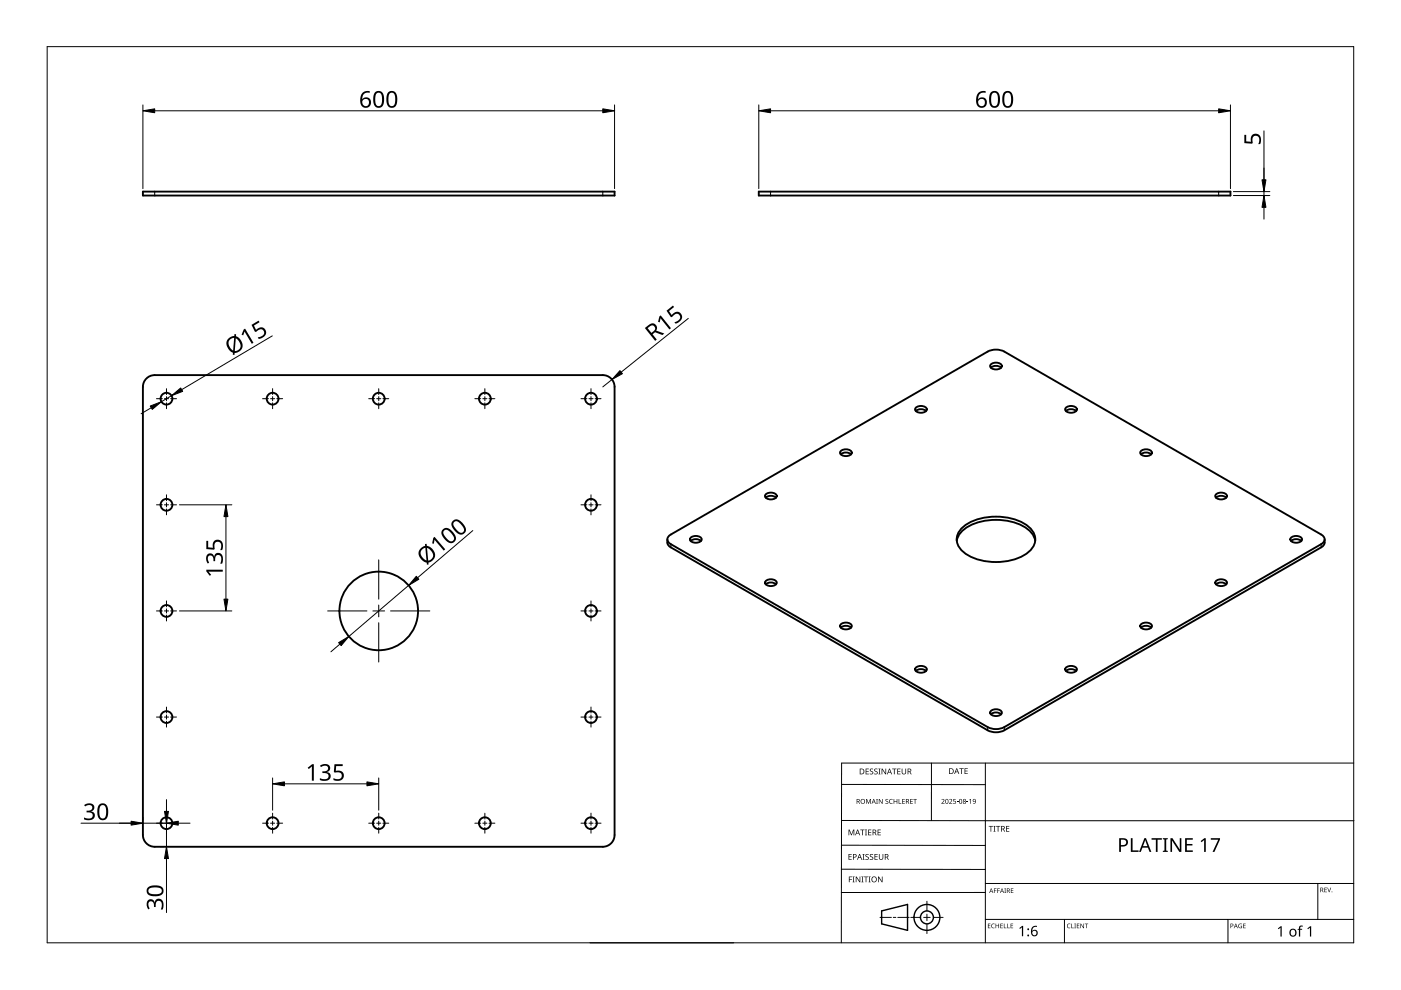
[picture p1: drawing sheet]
<svg xmlns="http://www.w3.org/2000/svg" width="297mm" height="210mm" viewBox="0 0 297 210" stroke-linecap="round" stroke-linejoin="round" font-family="sans-serif">
<g fill="none" stroke="#000" stroke-width=".4">
<path d="M30.3 40.6h100v.9h-100zM160.9 40.6h100v.9h-100zM210 77.3a1.56 1.56 0 0 1 2.4 .3 1.44 1.44 0 0 1-2.5 0zM210.1 78a1.78 1.78 0 0 1 2.2 0M30.8 80.5a2.49 2.49 0 0 1 2-1h95a2.5 2.5 0 0 1 2.5 2.5v95a2.5 2.5 0 0 1-2.5 2.5h-95a2.5 2.5 0 0 1-2.5-2.5v-95l.1-.5zM178.2 95.7a1.56 1.56 0 0 1 2.4 .3 1.44 1.44 0 0 1-2.5 0zM178.2 96.3a1.78 1.78 0 0 1 2.3 0M194.1 86.5a1.56 1.56 0 0 1 2.4 .3 1.44 1.44 0 0 1-2.5 0zM194.2 87.1a1.78 1.78 0 0 1 2.2 0M225.9 86.5a1.56 1.56 0 0 1 2.4 .3 1.44 1.44 0 0 1-2.5 0zM226 87.1a1.78 1.78 0 0 1 2.2 0M241.8 95.7a1.56 1.56 0 0 1 2.4 .3 1.44 1.44 0 0 1-2.5 0z"/>
<path d="M241.9 96.3a1.78 1.78 0 0 1 2.2 0M141.5 114.4a1.44 1.44 0 0 0 .7 1.7l67.2 38.7a3.9 3.9 0 0 0 3.5 0l67.2-38.7a1.43 1.43 0 0 0 .7-1.7M141.9 113.6l67.5-39.1a3.9 3.9 0 0 1 3.5 0l67.2 38.8a1.08 1.08 0 0 1 .7 1.1 1.08 1.08 0 0 1-.7 1l-67.2 38.8a3.9 3.9 0 0 1-3.5 0l-67.2-38.8a1.05 1.05 0 0 1-.3-1.8zM146.4 114.1a1.56 1.56 0 0 1 2.4 .3 1.44 1.44 0 0 1-2.5 0zM148.6 114.7a1.78 1.78 0 0 0-2.2 0M162.3 104.9a1.56 1.56 0 0 1 2.4 .3 1.44 1.44 0 0 1-2.5 0zM162.3 105.5a1.78 1.78 0 0 1 2.2 0M204.2 111.7a12.2 12.2 0 0 1 14 0 3.2 3.2 0 0 1 0 5.3 12.2 12.2 0 0 1-14 0 3.2 3.2 0 0 1 0-5.3zM219.5 114.7a5.1 5.1 0 0 0-3.6-3.6 12.9 12.9 0 0 0-11.2 .9 4 4 0 0 0-1.8 2.7M257.8 104.9a1.56 1.56 0 0 1 2.4 .3 1.44 1.44 0 0 1-2.5 0zM257.8 105.5a1.78 1.78 0 0 1 2.2 0M273.7 114.1a1.56 1.56 0 0 1 2.4 .3 1.44 1.44 0 0 1-2.5 0z"/>
<path d="M275.9 114.7a1.78 1.78 0 0 0-2.2 0M162.3 123.3a1.56 1.56 0 0 1 2.4 .2 1.44 1.44 0 0 1-2.5 0zM164.5 123.9a1.78 1.78 0 0 0-2.2 0M178.2 132.4a1.56 1.56 0 0 1 2.4 .3 1.44 1.44 0 0 1-2.5 0zM180.5 133.1a1.78 1.78 0 0 0-2.3 0M241.8 132.4a1.56 1.56 0 0 1 2.4 .3 1.44 1.44 0 0 1-2.5 0zM244.1 133.1a1.78 1.78 0 0 0-2.2 0M257.8 123.3a1.56 1.56 0 0 1 2.4 .2 1.44 1.44 0 0 1-2.5 0zM260 123.9a1.78 1.78 0 0 0-2.2 0M194.1 141.6a1.56 1.56 0 0 1 2.4 .3 1.44 1.44 0 0 1-2.5 0zM196.4 142.3a1.78 1.78 0 0 0-2.2 0M210 150.8a1.56 1.56 0 0 1 2.4 .3 1.44 1.44 0 0 1-2.5 0z"/>
<path d="M212.3 151.4a1.78 1.78 0 0 0-2.2 0M225.9 141.6a1.56 1.56 0 0 1 2.4 .3 1.44 1.44 0 0 1-2.5 0zM228.2 142.3a1.78 1.78 0 0 0-2.2 0"/>
<circle cx="35.3" cy="84.5" r="1.25"/>
<circle cx="57.8" cy="84.5" r="1.25"/>
<circle cx="80.3" cy="84.5" r="1.25"/>
<circle cx="102.8" cy="84.5" r="1.25"/>
<circle cx="125.3" cy="84.5" r="1.25"/>
<circle cx="35.3" cy="107" r="1.25"/>
<circle cx="125.3" cy="107" r="1.25"/>
<circle cx="35.3" cy="129.5" r="1.25"/>
<circle cx="80.3" cy="129.5" r="8.3"/>
<circle cx="125.3" cy="129.5" r="1.25"/>
<circle cx="35.3" cy="152" r="1.25"/>
<circle cx="125.3" cy="152" r="1.25"/>
<circle cx="35.3" cy="174.5" r="1.25"/>
<circle cx="57.8" cy="174.5" r="1.25"/>
<circle cx="80.3" cy="174.5" r="1.25"/>
<circle cx="102.8" cy="174.5" r="1.25"/>
<circle cx="125.3" cy="174.5" r="1.25"/>
</g>
<path d="M32.8 40.6v.9M127.8 40.6v.9M163.4 40.6v.9M258.4 40.6v.9M142.2 115.4v.7M280.1 115.4v.7M209.4 154.2v.6M212.9 154.2v.6" fill="none" stroke="#000" stroke-width=".21"/>
<path d="M10 9.9h277v190h-277z" fill="none" stroke="#000" stroke-width=".21"/>
<g fill="none" stroke="#000" stroke-width=".21">
<path d="M178.4 179.2l30.5 .1M178.4 166.3l30.5 .1M178.5 174h108.6M197.5 161.8v12.2M208.9 161.8v38.1M287 161.8h-108.6v38.1M125.1 199.9h30.5M178.4 184.3h30.5M186.6 194.5h2.4M189.4 194.5h.5M190.4 194.5h2.4M193.1 194.5h2.1"/>
<path d="M195.8 194.5h1.4M196.5 191.1v2M196.5 193.8v1.4M196.5 195.9v2M197.9 194.5h2.1M208.9 189.2h-30.5M208.9 187.3h78.1M208.9 194.9h78.1M225.7 194.9v5M260.4 194.9v5M279.4 187.3v7.6"/>
</g>
<g fill="none" stroke="#000" stroke-width=".3">
<path d="M186.9 193.1l5.5-1.3v5.5l-5.5-1.4z"/>
<circle cx="196.5" cy="194.5" r="1.37"/>
<circle cx="196.5" cy="194.5" r="2.74"/>
</g>
<g fill="#000">
<path d="M179.9 175.9h.2l.4 1 .4-1h.2v1.2h-.1v-1.1l-.4 1.1h-.2l-.4-1.1 .1 1.1h-.2zM182.4 175.9h.9v.1h-.4v1.1h-.1v-1.1h-.4zM183.4 175.9h.4l-.1 .1v1l.1 .1h-.4l.1-.1v-1zM183.6 169.4h.2l.3 .8 .4-.8h.2v1h-.2v-.9l-.4 .9-.4-.9 .1 .9h-.2zM183.5 163h.7v.1h-.5v.4h.5v.1h-.5v.4h.5v.2h-.7zM184.1 175.9h.6v.1h-.5v.4h.5v.1h-.5v.5h.5v.1h-.6zM184.5 163.1l.4-.2 .2 .1v.1a.25 .25 0 0 0-.4-.1 .25 .25 0 0 0 0 .4 .4 .4 0 0 1 .5 .3 .4 .4 0 0 1-.3 .5 .4 .4 0 0 1-.5-.2h.1a.27 .27 0 0 0 .4 .1 .27 .27 0 0 0-.1-.4l-.3-.3zM185.4 163.1l.4-.2 .3 .1-.1 .1a.25 .25 0 0 0-.4-.1 .25 .25 0 0 0 0 .4 .4 .4 0 0 1 .5 .3 .4 .4 0 0 1-.3 .5 .4 .4 0 0 1-.5-.2h.1a.27 .27 0 0 0 .4 .1 .27 .27 0 0 0 0-.4l-.4-.3zM185.8 169.4h.3l-.1 .1v.8l.1 .1h-.3l.1-.1zM186.2 163h.5l-.2 .1v1l.2 .1h-.5l.2-.1v-1zM186.1 175.9h.6v.1h-.5v.4h.5v.1h-.5v.5h.5v.1h-.6zM186.3 169.4h.2l.5 .8v-.8h.1v1h-.1l-.6-.8v.8h-.1z"/>
<path d="M186.9 163h.2l.6 1v-1h.2v1.2h-.2l-.6-1v1h-.2zM187.8 169.5l.3-.1h.2v.2a.25 .25 0 0 0-.3-.1 .25 .25 0 0 0-.1 .3 .25 .25 0 0 0 .3 .1 .32 .32 0 0 1 0 .5 .32 .32 0 0 1-.5-.1 .25 .25 0 0 0 .4 .1 .25 .25 0 0 0 0-.4l-.3-.2zM188.6 169.5l.4-.1h.3l-.1 .2a.41 .41 0 0 0-.6 .3 .41 .41 0 0 0 .6 .4 .48 .48 0 0 1-.6-.1 .48 .48 0 0 1 0-.7zM189.1 163h1v.1h-.4v1.1h-.2v-1.1h-.4zM189.5 169.4h.1v.4h.5v-.4h.1v1h-.1v-.5h-.5v.5h-.1zM190.5 169.4h.2v.9h.4v.1h-.6zM190.2 163h.7v.1h-.5v.4h.5v.1h-.5v.4h.5v.2h-.7zM191.3 169.4h.5v.1h-.4v.3h.4v.1h-.4v.4h.4v.1h-.5zM191.2 163h.1v.8a.32 .32 0 0 0 .3 .3 .32 .32 0 0 0 .4-.4v-.7h.1v.7a.47 .47 0 0 1-.5 .5 .47 .47 0 0 1-.4-.5zM193 169.4h.5v.1h-.4v.3h.4v.1h-.4v.4h.4v.1h-.5zM193.6 169.4h.8v.1h-.3v.9h-.2v-.9h-.3zM199.6 169.5a.37 .37 0 0 1 .6 0 .37 .37 0 0 1-.2 .6l-.2 .2h.5v.1h-.7l.3-.4a.27 .27 0 0 0 .2-.3 .27 .27 0 0 0-.4-.1z"/>
<path d="M201.2 169.5a.37 .37 0 0 1 .6 0 .37 .37 0 0 1-.2 .6l-.2 .2h.5v.1h-.7l.3-.4a.27 .27 0 0 0 .3-.3 .27 .27 0 0 0-.5-.1zM202.1 169.4h.5v.1h-.4v.3a.34 .34 0 0 1 .5 .2 .34 .34 0 0 1-.2 .4 .34 .34 0 0 1-.4-.1 .29 .29 0 0 0 .4 0 .29 .29 0 0 0 0-.4 .29 .29 0 0 0-.4 0zM202.9 170l.3 .1zM203.4 162.9h.9v.1h-.4v1.1h-.1v-1.1h-.4zM204.9 170l.4 .1zM204.5 162.9h.7v.1h-.5v.4h.4v.1h-.4v.5h.5v.1h-.7zM205.5 169.6l.4-.2v1h-.2v-.9zM209.6 175.1h.9v.2h-.3v1h-.2v-1h-.4zM210.6 175.1h.5l-.2 .1v1l.2 .1h-.5l.2-.1v-1zM211.2 175.1h.9v.2h-.4v1h-.2v-1h-.3zM213.3 175.1h.7v.2h-.5v.3h.5v.2h-.5v.4h.5v.1h-.7zM180 185.8h.7v.2h-.6v.4h.5v.1h-.5v.6h-.1z"/>
<path d="M179.9 181.1h.7v.1h-.5v.4h.4v.1h-.4v.5h.5v.1h-.7zM180.8 185.8h.4l-.1 .2v.9l.1 .2h-.4l.1-.2v-.9zM181.4 185.8h.2l.7 1.1v-1.1h.1v1.3h-.2l-.6-1v1h-.2zM182.6 185.8h.5l-.2 .2v.9l.2 .2h-.5l.2-.2v-.9zM182.9 181.1h.4l-.1 .1v1l.1 .1h-.4l.1-.1v-1zM183.2 185.8h.9v.2h-.4v1.1h-.2v-1.1h-.3zM183.5 181.2l.5-.1h.2v.2a.25 .25 0 0 0-.4-.1 .25 .25 0 0 0 0 .4 .4 .4 0 0 1 .4 .3 .4 .4 0 0 1-.2 .4 .4 .4 0 0 1-.5-.2 .27 .27 0 0 0 .5 .1 .27 .27 0 0 0-.1-.4l-.4-.3zM184.2 185.8h.4l-.1 .2v.9l.1 .2h-.4l.1-.2v-.9zM184.5 181.2l.4-.1h.2v.2a.25 .25 0 0 0-.4-.1 .25 .25 0 0 0 0 .4 .4 .4 0 0 1 .5 .3 .4 .4 0 0 1-.3 .4 .4 .4 0 0 1-.5-.2h.1a.27 .27 0 0 0 .4 .1 .27 .27 0 0 0-.1-.4l-.3-.3zM185.4 181.1h.7v.1h-.5v.4h.5v.1h-.5v.5h.5v.1h-.7zM186.2 185.8h.1l.7 1.1v-1.1h.1v1.3h-.2l-.6-1v1h-.1zM186.3 181.1h.2v.8a.32 .32 0 0 0 .3 .3 .32 .32 0 0 0 .3-.3v-.8h.2v.8a.47 .47 0 0 1-.5 .4 .47 .47 0 0 1-.5-.4z"/>
<path d="M209.5 195.8h.5l-.4 .1v.3h.4l-.4 .1v.4l.4 .1h-.5zM210.3 196l.3-.2 .3 .1v.1a.39 .39 0 0 0-.6 .3 .39 .39 0 0 0 .6 .4 .46 .46 0 0 1-.7-.1 .46 .46 0 0 1 .1-.6zM210.7 188.4h.6l-.4 .1v.3h.4l-.4 .1v.4h-.2zM211.4 188.4h.6l-.4 .1v.3h.4l-.4 .1v.4h-.2zM211.1 195.8h.1v.4h.5v-.4h.1v1h-.1v-.5h-.5v.5h-.1zM212.1 195.8h.5l-.4 .1v.3h.4l-.4 .1v.4l.4 .1h-.5zM212.8 195.8h.2v.9l.4 .1h-.6zM212.9 188.4h.4l-.1 .1 .1 .8h-.4l.2-.1zM213.6 195.8h.1v.9l.4 .1h-.5zM214.3 195.8h.5l-.4 .1v.3h.4l-.4 .1v.4l.4 .1h-.5zM214.3 188.4h.6l-.5 .1v.3h.4l-.4 .1v.3l.5 .1h-.6zM216.1 196.8l.6-.5h.2v2.2h-.2v-1.9l-.4 .4z"/>
<path d="M226.3 196l.4-.2 .3 .1-.1 .1a.39 .39 0 0 0-.6 .3 .39 .39 0 0 0 .6 .4 .46 .46 0 0 1-.6-.1 .46 .46 0 0 1 0-.6zM227.1 195.8h.2v.9l.4 .1h-.6zM227.8 195.8h.3l-.1 .1 .1 .9h-.3l.1-.1zM228.3 195.8h.5l-.4 .1v.3h.4l-.4 .1v.4l.4 .1h-.5zM229.1 195.8h.1l.5 .8v-.8h.1v1h-.1l-.5-.8v.8h-.1zM230 195.8h.7l-.3 .1v.9h-.1v-.9zM239.8 177.7h.3v2.6h1.3v.3h-1.6zM244.2 177.7h2.1v.3h-.9v2.6h-.3v-2.6h-.9zM246.5 177.7h1.1v.2l-.3 .1v2.3l.3 .1v.2h-1.1v-.2l.4-.1v-2.3l-.4-.1zM248.2 177.7h.4l1.5 2.4v-2.4h.4v2.9h-.5l-1.5-2.4v2.4h-.3zM251.3 177.7h1.6v.3h-1.3v.9h1.2v.4h-1.2v1h1.3v.3h-1.6zM254.6 178.3l.8-.6h.2v2.9h-.3v-2.5l-.6 .5z"/>
<path d="M256.7 177.7h2l-1.2 2.9h-.4l1.2-2.6h-1.6zM262.7 196l.6-.1-.1 .1a.4 .4 0 0 0-.5 .3 .4 .4 0 0 0 .5 .4v-.3l-.2-.1h.3v.5a.53 .53 0 0 1-.7-.1 .53 .53 0 0 1 .1-.7zM263.6 195.8h.5l-.4 .1v.3h.4l-.4 .1v.4l.4 .1h-.5zM270.9 196.8l.6-.4h.2v2.2h-.2v-1.9l-.4 .3zM275.5 196.4l.7-.1v.2h-.4l-.1 .2v.2h.4v.2h-.4v1.5h-.3v-1.5h-.3l.3-.2zM277.2 196.8l.6-.4h.2v2.2h-.3v-1.9l-.4 .3zM280.8 188.2h.5l-.4 .1v.3h.4l-.4 .1v.4l.4 .1h-.5zM281.4 188.2h.1l.3 .8 .3-.8h.1l-.3 1h-.1z"/>
<path d="M181.6 169.4h.3a.29 .29 0 0 1 .4 .2 .29 .29 0 0 1-.2 .4l.3 .4h-.2l-.2-.4h-.2v.4h-.2zM181.8 169.5v.4h.1a.2 .2 0 0 0 .2-.2 .2 .2 0 0 0-.2-.2z"/>
<path d="M181.8 175.9h.1l.5 1.2h-.2l-.1-.4h-.5l-.2 .4h-.1zM181.8 176l-.2 .6h.4z"/>
<path d="M182.3 163h.4a.61 .61 0 0 1 .6 .6 .61 .61 0 0 1-.7 .6h-.3zM182.4 163.1v.9h.2a.48 .48 0 0 0 .5-.4 .48 .48 0 0 0-.5-.5z"/>
<path d="M182.4 169.9a.51 .51 0 0 1 1 0 .51 .51 0 0 1-1 0zM182.6 169.9a.4 .4 0 0 0 .8 0 .4 .4 0 0 0-.8 0z"/>
<path d="M185 175.9h.3a.35 .35 0 0 1 .5 .2 .35 .35 0 0 1-.3 .5l.4 .5h-.2l-.3-.5h-.2v.5h-.2zM185.2 176v.5h.1a.23 .23 0 0 0 .3-.3 .23 .23 0 0 0-.3-.2z"/>
<path d="M185.2 169.4l.5 1-.3-.3h-.4l-.2 .3zM185.2 169.5l-.1 .5h.3z"/>
<path d="M188.5 163h.2l.4 1.2h-.1l-.2-.4h-.5l-.1 .4h-.2zM188.6 163.1l-.2 .6h.4z"/>
<path d="M192.1 169.4h.3a.29 .29 0 0 1 .3 .2 .29 .29 0 0 1-.2 .4l.3 .4h-.1l-.3-.4h-.2v.4h-.1zM192.2 169.5v.4h.2a.2 .2 0 0 0 .2-.2 .2 .2 0 0 0-.3-.2z"/>
<path d="M192.4 163h.4a.35 .35 0 0 1 .4 .2 .35 .35 0 0 1-.2 .4l.3 .6h-.2l-.3-.5h-.2v.5h-.2zM192.6 163.1v.4h.2a.23 .23 0 0 0 .3-.2 .23 .23 0 0 0-.3-.2z"/>
<path d="M200.5 169.5l.4-.1 .2 .2v.5l-.2 .3h-.3l-.2-.2zM200.6 169.6v.1a.37 .37 0 0 0-.1 .4 .37 .37 0 0 0 .4 .2 .4 .4 0 0 0 .1-.5 .4 .4 0 0 0-.4-.2z"/>
<path d="M201.2 162.9h.4a.61 .61 0 0 1 .6 .6 .61 .61 0 0 1-.6 .6h-.4zM201.4 163v1h.1a.48 .48 0 0 0 .5-.5 .48 .48 0 0 0-.4-.5z"/>
<path d="M202.8 162.9h.1l.5 1.2h-.2l-.1-.4h-.5l-.1 .4h-.2zM202.8 163l-.1 .6h.3z"/>
<path d="M203.5 169.5l.3-.1 .2 .2v.5l-.2 .3h-.3l-.1-.2zM203.5 169.6v.1a.37 .37 0 0 0-.1 .4 .37 .37 0 0 0 .4 .2 .4 .4 0 0 0 .1-.5 .4 .4 0 0 0-.4-.2z"/>
<path d="M204.2 169.5a.29 .29 0 0 1 .5-.1 .29 .29 0 0 1-.1 .5 .29 .29 0 0 1 .1 .4 .29 .29 0 0 1-.4 0 .29 .29 0 0 1 .1-.4zM204.3 170.2a.2 .2 0 0 0 .4 0 .2 .2 0 0 0-.4 0zM204.3 169.7a.17 .17 0 0 0 .3 0 .17 .17 0 0 0-.3 0z"/>
<path d="M206.3 169.5a.49 .49 0 0 1 .6 .4 .49 .49 0 0 1-.4 .5l-.2-.1h.4l.1-.4a.32 .32 0 0 1-.5 .1 .32 .32 0 0 1 0-.5zM206.3 169.7a.25 .25 0 0 0 .5 0 .25 .25 0 0 0-.5 0z"/>
<path d="M212.3 175.1h.3a.35 .35 0 0 1 .4 .3 .35 .35 0 0 1-.2 .4l.3 .5h-.2l-.3-.5h-.2v.5h-.1zM212.4 175.2v.5h.2a.23 .23 0 0 0 .3-.2 .23 .23 0 0 0-.3-.3z"/>
<path d="M237.3 177.7h.8a.92 .92 0 0 1 1.1 .9 .92 .92 0 0 1-1.2 .9h-.3v1.1h-.4zM237.7 178v1.2a.73 .73 0 0 0 .8-.1 .73 .73 0 0 0 .2-.8l-.3-.2z"/>
<path d="M180.8 181.1h.4a.41 .41 0 0 1 .4 .5 .41 .41 0 0 1-.6 .2v.5h-.2zM181 181.2v.5a.29 .29 0 0 0 .5-.3 .29 .29 0 0 0-.5-.2z"/>
<path d="M182.2 181.1h.1l.5 1.2h-.2l-.1-.4h-.5l-.1 .4h-.2zM182.3 181.2l-.2 .6h.3z"/>
<path d="M184.7 186.5a.61 .61 0 0 1 1.2 0 .61 .61 0 0 1-1.2 0zM184.9 186.5a.45 .45 0 0 0 .9 0 .45 .45 0 0 0-.9 0z"/>
<path d="M187.6 181.1h.3a.35 .35 0 0 1 .5 .2 .35 .35 0 0 1-.3 .4l.4 .6h-.2l-.3-.5h-.3v.5h-.1zM187.7 181.2v.5h.2a.23 .23 0 0 0 .3-.3 .23 .23 0 0 0-.3-.2z"/>
<path d="M210.1 188.4l.5 .9-.2-.3h-.4l-.3 .3zM210.2 188.5l-.2 .4h.3z"/>
<path d="M212.4 188.4l.5 .9-.3-.3h-.3l-.3 .3zM212.4 188.5l-.1 .4h.3z"/>
<path d="M213.5 188.4h.2a.28 .28 0 0 1 .4 .2 .28 .28 0 0 1-.2 .3l.3 .4-.4-.4h-.2v.4h-.1zM213.6 188.5v.3h.1a.19 .19 0 0 0 .3-.2 .19 .19 0 0 0-.3-.1z"/>
<path d="M218.9 196.5l.3-.2a.38 .38 0 0 1 .7 .2 .74 .74 0 0 0-1 .9 .7 .7 0 0 1 1 .2 .7 .7 0 0 1-.4 1 .7 .7 0 0 1-.9-.6v-.9zM218.8 197.8a.5 .5 0 0 0 1 0 .5 .5 0 0 0-1 0z"/>
<path d="M242.6 177.7h.4l1.1 2.9h-.4l-.3-.9h-1.2l-.3 .9h-.4zM242.8 178.1l-.5 1.3h1z"/>
<path d="M260.9 195.8h.2a.32 .32 0 0 1 .4 .4 .32 .32 0 0 1-.5 .2v.4h-.1zM261 195.9v.4a.24 .24 0 0 0 .4-.2 .24 .24 0 0 0-.4-.2z"/>
<path d="M262 195.8l.4 1-.2-.3h-.4l-.2 .3zM262 196l-.1 .4h.3z"/>
<path d="M273.6 197.1a.82 .82 0 0 1 1.2 .1 .82 .82 0 0 1-.2 1.2 .82 .82 0 0 1-1.2-.4zM273.8 197.2a.6 .6 0 0 0-.1 .8 .6 .6 0 0 0 .8 .2l.1-.3a.53 .53 0 0 0-.1-.6 .53 .53 0 0 0-.7-.1z"/>
<path d="M279.9 188.2h.3a.28 .28 0 0 1 .3 .2 .28 .28 0 0 1-.1 .3l.2 .5-.3-.4h-.2v.4h-.2zM280.1 188.3v.4h.1a.19 .19 0 0 0 .2-.2 .19 .19 0 0 0-.2-.2z"/>
<circle cx="218" cy="198.3" r=".2"/>
<circle cx="218" cy="197" r=".2"/>
<circle cx="282.4" cy="189.1" r=".09"/>
</g>
<g fill="none" stroke="#000" stroke-width=".21">
<path d="M33.2 84.5h1.2M34.9 84.5h.8M35.3 82.4v1.3M35.3 84.1v.9M35.3 85.4v1.3M36.2 84.5h1.2M55.7 84.5h1.2M57.4 84.5h.8M57.8 82.4v1.3M57.8 84.1v.9M57.8 85.4v1.3M58.7 84.5h1.2"/>
<path d="M78.2 84.5h1.2M79.9 84.5h.8M80.3 82.4v1.3M80.3 84.1v.9M80.3 85.4v1.3M81.2 84.5h1.2M100.7 84.5h1.2M102.4 84.5h.8M102.8 82.4v1.3M102.8 84.1v.9M102.8 85.4v1.3M103.7 84.5h1.2"/>
<path d="M123.2 84.5h1.2M124.9 84.5h.8M125.3 82.4v1.3M125.3 84.1v.9M125.3 85.4v1.3M126.2 84.5h1.2M33.2 107h1.2M34.9 107h.8M35.3 104.9v1.3M35.3 106.6v.9M35.3 107.9v1.3M36.2 107h1.2"/>
<path d="M80.3 118.7v8.3M123.2 107h1.2M124.9 107h.8M125.3 104.9v1.3M125.3 106.6v.9M125.3 107.9v1.3M126.2 107h1.2M33.2 129.5h1.2M34.9 129.5h.8M35.3 127.4v1.3M35.3 129.1v.9M35.3 130.4v1.3"/>
<path d="M36.2 129.5h1.2M69.5 129.5h8.3M79 129.5h2.5M80.3 128.3v2.5M80.3 132v8.4M82.8 129.5h8.3M123.2 129.5h1.2M124.9 129.5h.8M125.3 127.4v1.3M125.3 129.1v.9M125.3 130.4v1.3M126.2 129.5h1.2"/>
<path d="M33.2 152h1.2M34.9 152h.8M35.3 149.9v1.3M35.3 151.6v.9M35.3 152.9v1.3M36.2 152h1.2M123.2 152h1.2M124.9 152h.8M125.3 149.9v1.3M125.3 151.6v.9M125.3 152.9v1.3M126.2 152h1.2"/>
<path d="M33.2 174.5h1.2M34.9 174.5h.8M35.3 172.4v1.3M35.3 174.1v.9M35.3 175.4v1.3M36.2 174.5h1.2M55.7 174.5h1.2M57.4 174.5h.8M57.8 172.4v1.3M57.8 174.1v.9M57.8 175.4v1.3M58.7 174.5h1.2"/>
<path d="M78.2 174.5h1.2M79.9 174.5h.8M80.3 172.4v1.3M80.3 174.1v.9M80.3 175.4v1.3M81.2 174.5h1.2M100.7 174.5h1.2M102.4 174.5h.8M102.8 172.4v1.3M102.8 174.1v.9M102.8 175.4v1.3M103.7 174.5h1.2"/>
<path d="M123.2 174.5h1.2M124.9 174.5h.8M125.3 172.4v1.3M125.3 174.1v.9M125.3 175.4v1.3M126.2 174.5h1.2"/>
</g>
<g fill="none" stroke="#000" stroke-width=".21">
<path d="M30.3 22.2v17.8M32.8 23.5h95M130.3 22.2v17.8M160.9 22.2v17.8M163.4 23.5h95M260.9 22.2v17.8M268 27.7v13.8M261.5 40.6h7.7M261.5 41.5h7.7M268 44v2.5M57.7 71.2l-19.2 11.4M145.9 67.5l-14.2 11.4"/>
<path d="M32.1 86.4l-2.2 1.3M36.4 83.9l-2.2 1.3M129.8 80.5l-2 1.5M38 107h11.2M47.9 109.5v17.5M100.2 112.5l-11.7 10M38 129.5h11.2M72.1 136.6l-1.9 1.6M86.6 124.1l-12.6 10.8M17.2 174.5h18.1v19M30.3 173.3v.6M34 179.5h.7"/>
<path d="M35.3 169.5v2.5M35.3 173.3v.6M37.8 174.5h2.5M57.8 164.9v6.9M60.3 166.2h17.5M80.3 164.9v6.9"/>
</g>
<g fill="#000" stroke="#000" stroke-width=".21">
<path d="M30.3 23.5l2.5-.4v.8zM127.8 23.1l2.5 .4-2.5 .4zM160.9 23.5l2.5-.4v.8zM258.4 23.1l2.5 .4-2.5 .4zM267.6 38.1h.8l-.4 2.5zM268 41.5l.4 2.5h-.8zM131.4 78.6l.6 .6-2.2 1.3zM31.9 86.1l2.3-.9-1.9 1.6zM36.4 83.9l1.9-1.6 .4 .7zM47.9 107l.4 2.5h-.8zM47.5 127h.8l-.4 2.5zM71.8 136.3l2.2-1.4-1.7 2z"/>
<path d="M88.3 122.2l.5 .6-2.2 1.3zM27.8 174.1l2.5 .4-2.5 .5zM34.9 172h.8l-.4 2.5zM35.3 174.5l2.5-.4v.9zM57.8 166.2l2.5-.4v.8zM77.8 165.8l2.5 .4-2.5 .4zM35.3 179.5l.4 2.5h-.8z"/>
</g>
<g fill="#000">
<path d="M263.8 28.6h.4v1.4l1 .1a1.17 1.17 0 0 1 1-1.8 1.17 1.17 0 0 1 1.1 1.6l-.1 .7h-.4a1.03 1.03 0 0 0 .2-1.1 1.03 1.03 0 0 0-.8-.7 .93 .93 0 0 0-.6 1.5l-.1 .2-1.7-.2zM51.7 69.9l.3-.2 1.7 3-.3 .2-1.5-2.6-.3 .8-.4-.1zM53.3 68.9l1.5-.9 .2 .3-1.2 .7 .5 .9a1.17 1.17 0 0 1 2 0 1.17 1.17 0 0 1-.8 1.8l-.7 .2-.2-.4a1.03 1.03 0 0 0 1.3-1.3 .93 .93 0 0 0-1.6 .2h-.2zM139.8 67.1l.3-.2 2.2 2.7-.4 .3-1.9-2.4-.1 .8h-.4zM141.3 65.9l1.4-1.1 .2 .3-1.1 .9 .6 .8a1.17 1.17 0 0 1 2-.3 1.17 1.17 0 0 1-.6 1.9l-.6 .2-.2-.3a1.03 1.03 0 0 0 1-1.5 .93 .93 0 0 0-1.5 .4h-.3zM43.9 117.6a.85 .85 0 0 1 .9-.2 .85 .85 0 0 1 .6 .6 .93 .93 0 0 1 1-.8 .93 .93 0 0 1 .9 1.1l-.2 1.2h-.4a1.24 1.24 0 0 0-.3-1.8 .71 .71 0 0 0-.8 .9v.4h-.4a.81 .81 0 0 0 0-.9 .81 .81 0 0 0-.8-.3 1.02 1.02 0 0 0 0 1.5l-.3 .2a1.65 1.65 0 0 1-.2-1.9zM43.7 114.7h.4v1.4h1a1.17 1.17 0 0 1 1-1.7 1.17 1.17 0 0 1 1.2 1.6l-.2 .6h-.4a1.03 1.03 0 0 0-.5-1.7 .93 .93 0 0 0-.7 1.4l-.1 .3-1.7-.2zM91.9 114l.2-.2 2.3 2.7-.3 .2-2-2.3-.1 .9-.4-.1zM43.7 120.8h3.5v.4h-3l.6 .7-.3 .2-.8-1zM17.8 170.7a1.25 1.25 0 0 1 1.3-.4 1.25 1.25 0 0 1 .9 .9 .85 .85 0 0 1-.7 .8 .93 .93 0 0 1 .8 1.1 .93 .93 0 0 1-1 .8l-1.3-.2v-.4a1.24 1.24 0 0 0 1.8-.3 .71 .71 0 0 0-.9-.8h-.4v-.3a.81 .81 0 0 0 .9-.1 .81 .81 0 0 0 .3-.8 1.02 1.02 0 0 0-1.4 0zM65.2 162.8l1-.8h.3v3.5h-.4v-3l-.6 .6zM67.8 162.3a1.25 1.25 0 0 1 1.3-.4 1.25 1.25 0 0 1 .9 1 .85 .85 0 0 1-.7 .8 .93 .93 0 0 1 .8 1 .93 .93 0 0 1-1 .9l-1.3-.2v-.4a1.24 1.24 0 0 0 1.8-.3 .71 .71 0 0 0-.9-.8h-.4v-.4a.81 .81 0 0 0 .9 0 .81 .81 0 0 0 .3-.8 1.02 1.02 0 0 0-1.4-.1z"/>
<path d="M70.9 162h1.8v.4h-1.4l-.1 1a1.17 1.17 0 0 1 1.7 1 1.17 1.17 0 0 1-1.6 1.2l-.6-.2v-.4a1.03 1.03 0 0 0 1 .3 1.03 1.03 0 0 0 .8-.8 .93 .93 0 0 0-1.5-.7l-.2-.1zM31.3 190.9a.85 .85 0 0 1 .9-.2 .85 .85 0 0 1 .6 .7 .93 .93 0 0 1 1-.9 .93 .93 0 0 1 .9 1.1l-.2 1.2h-.4a1.24 1.24 0 0 0-.3-1.8 .71 .71 0 0 0-.8 1v.3h-.4a.81 .81 0 0 0 0-.9 .81 .81 0 0 0-.8-.3 1.02 1.02 0 0 0-.1 1.5l-.2 .2a1.65 1.65 0 0 1-.2-1.9z"/>
<path d="M76.9 19.7l.5-.3 .6-.1h.4v.4a1.18 1.18 0 0 0-1.6 1.3 1.08 1.08 0 0 1 1.6-.1 1.08 1.08 0 0 1 0 1.7 1.22 1.22 0 0 1-1.5 .1 1.22 1.22 0 0 1-.5-1.4l.1-.9zM76.8 21.7a.76 .76 0 0 0 1.5 0 .76 .76 0 0 0-1.5 0z"/>
<path d="M79.6 19.5a1.16 1.16 0 0 1 1.3 0 1.16 1.16 0 0 1 .5 1.2 1.69 1.69 0 0 1-1 2.2 1.27 1.27 0 0 1-1.3-1.6l.1-1zM79.8 19.8a2.16 2.16 0 0 0 .3 2.7 .82 .82 0 0 0 .9-1.1 1.35 1.35 0 0 0-.7-1.8z"/>
<path d="M82.4 19.5a1.16 1.16 0 0 1 1.3 0 1.16 1.16 0 0 1 .5 1.2 1.69 1.69 0 0 1-1 2.2 1.27 1.27 0 0 1-1.3-1.6l.1-1zM82.6 19.8a2.16 2.16 0 0 0 .3 2.7 .82 .82 0 0 0 .9-1.1 1.35 1.35 0 0 0-.7-1.8z"/>
<path d="M207.4 19.7l.6-.3 .5-.1h.5v.4a1.18 1.18 0 0 0-1.6 1.3 1.08 1.08 0 0 1 1.6-.1 1.08 1.08 0 0 1-.1 1.7 1.22 1.22 0 0 1-1.4 .1 1.22 1.22 0 0 1-.6-1.4l.1-.9zM207.3 21.7a.8 .8 0 0 0 1.6 0 .8 .8 0 0 0-1.6 0z"/>
<path d="M210.1 19.5a1.16 1.16 0 0 1 1.4 0 1.16 1.16 0 0 1 .5 1.2 1.69 1.69 0 0 1-1 2.2 1.27 1.27 0 0 1-1.3-1.6l.1-1zM210.4 19.8a2.16 2.16 0 0 0 .3 2.7 .82 .82 0 0 0 .9-1.1 1.35 1.35 0 0 0-.7-1.8z"/>
<path d="M212.9 19.5a1.16 1.16 0 0 1 1.4 0 1.16 1.16 0 0 1 .5 1.2 1.69 1.69 0 0 1-1 2.2 1.27 1.27 0 0 1-1.3-1.6l.1-1.2zM213.2 19.8a2.16 2.16 0 0 0 .3 2.7 .82 .82 0 0 0 .9-1.1 1.35 1.35 0 0 0-.7-1.8z"/>
<path d="M48.4 71.8l.6-.4 .7-.2v-.4l.4 .1-.1 .4a1.81 1.81 0 0 1 1.4 1.8 1.81 1.81 0 0 1-1.4 1.7h-.3v.4h-.3v-.4a2 2 0 0 1-1-3zM50 71.7l-.2 2.7a1.23 1.23 0 0 0 1.2-.8 1.23 1.23 0 0 0-.5-1.4zM48.7 72.1a1.51 1.51 0 0 0 .7 2.2l.2-2.7-.4 .1z"/>
<path d="M136.7 69.6l.8-.6a1 1 0 0 1 1.4-.3 1 1 0 0 1 .2 1.4l1.7 .6-.4 .3-1.5-.6-.6 .5 .9 1.1-.3 .3zM137.3 69.6l.8 1 .4-.3a.67 .67 0 0 0 .2-1.1 .67 .67 0 0 0-1 .1z"/>
<path d="M90.1 115.3h.4v.4a1.81 1.81 0 0 1 1.7 1.6 1.81 1.81 0 0 1-1.2 1.9l-.2 .1 .1 .4h-.4v-.4a1.84 1.84 0 0 1-1.6-1.3 1.84 1.84 0 0 1 .6-2l.6-.3zM90.5 116.2l.3 2.7a1.23 1.23 0 0 0 1-1.1 1.23 1.23 0 0 0-.6-1.3zM89.5 116.5l-.1 .1a1.34 1.34 0 0 0 .6 2l.4 .2-.2-2.7z"/>
<path d="M93.9 112.3a1.35 1.35 0 0 1 2.1 .5 1.36 1.36 0 0 1 .2 2.2 1.57 1.57 0 0 1-2.1-.9l-.5-1zM94.2 112.5a1.34 1.34 0 0 0 .6 1.8l.2 .2a.69 .69 0 0 0 1.1 .1 .69 .69 0 0 0 0-1 1.91 1.91 0 0 0-1.7-1.2z"/>
<path d="M96 110.5a1.35 1.35 0 0 1 2.1 .5 1.36 1.36 0 0 1 .2 2.2 1.57 1.57 0 0 1-2.1-.9l-.5-1zM96.3 110.6a1.34 1.34 0 0 0 .6 1.9l.3 .2a.69 .69 0 0 0 1 .1 .69 .69 0 0 0 0-1 1.91 1.91 0 0 0-1.7-1.2z"/>
<path d="M21.1 170.6a1.16 1.16 0 0 1 1.3-.1 1.16 1.16 0 0 1 .5 1.2 1.69 1.69 0 0 1-1 2.2 1.27 1.27 0 0 1-1.3-1.6l.1-1.1zM21.3 170.9a2.16 2.16 0 0 0 .3 2.6 .82 .82 0 0 0 .9-1 1.35 1.35 0 0 0-.7-1.8z"/>
<path d="M31.3 188.2a2.6 2.6 0 0 1 3.3 .2 1.22 1.22 0 0 1-.2 1.3 1.22 1.22 0 0 1-1.3 .3 1.53 1.53 0 0 1-2-1zM31.6 188.4a.75 .75 0 0 0 0 1 .75 .75 0 0 0 .9 .2h1a.69 .69 0 0 0 .8-.7 .69 .69 0 0 0-.8-.7h-1.3z"/>
</g>
</svg>
